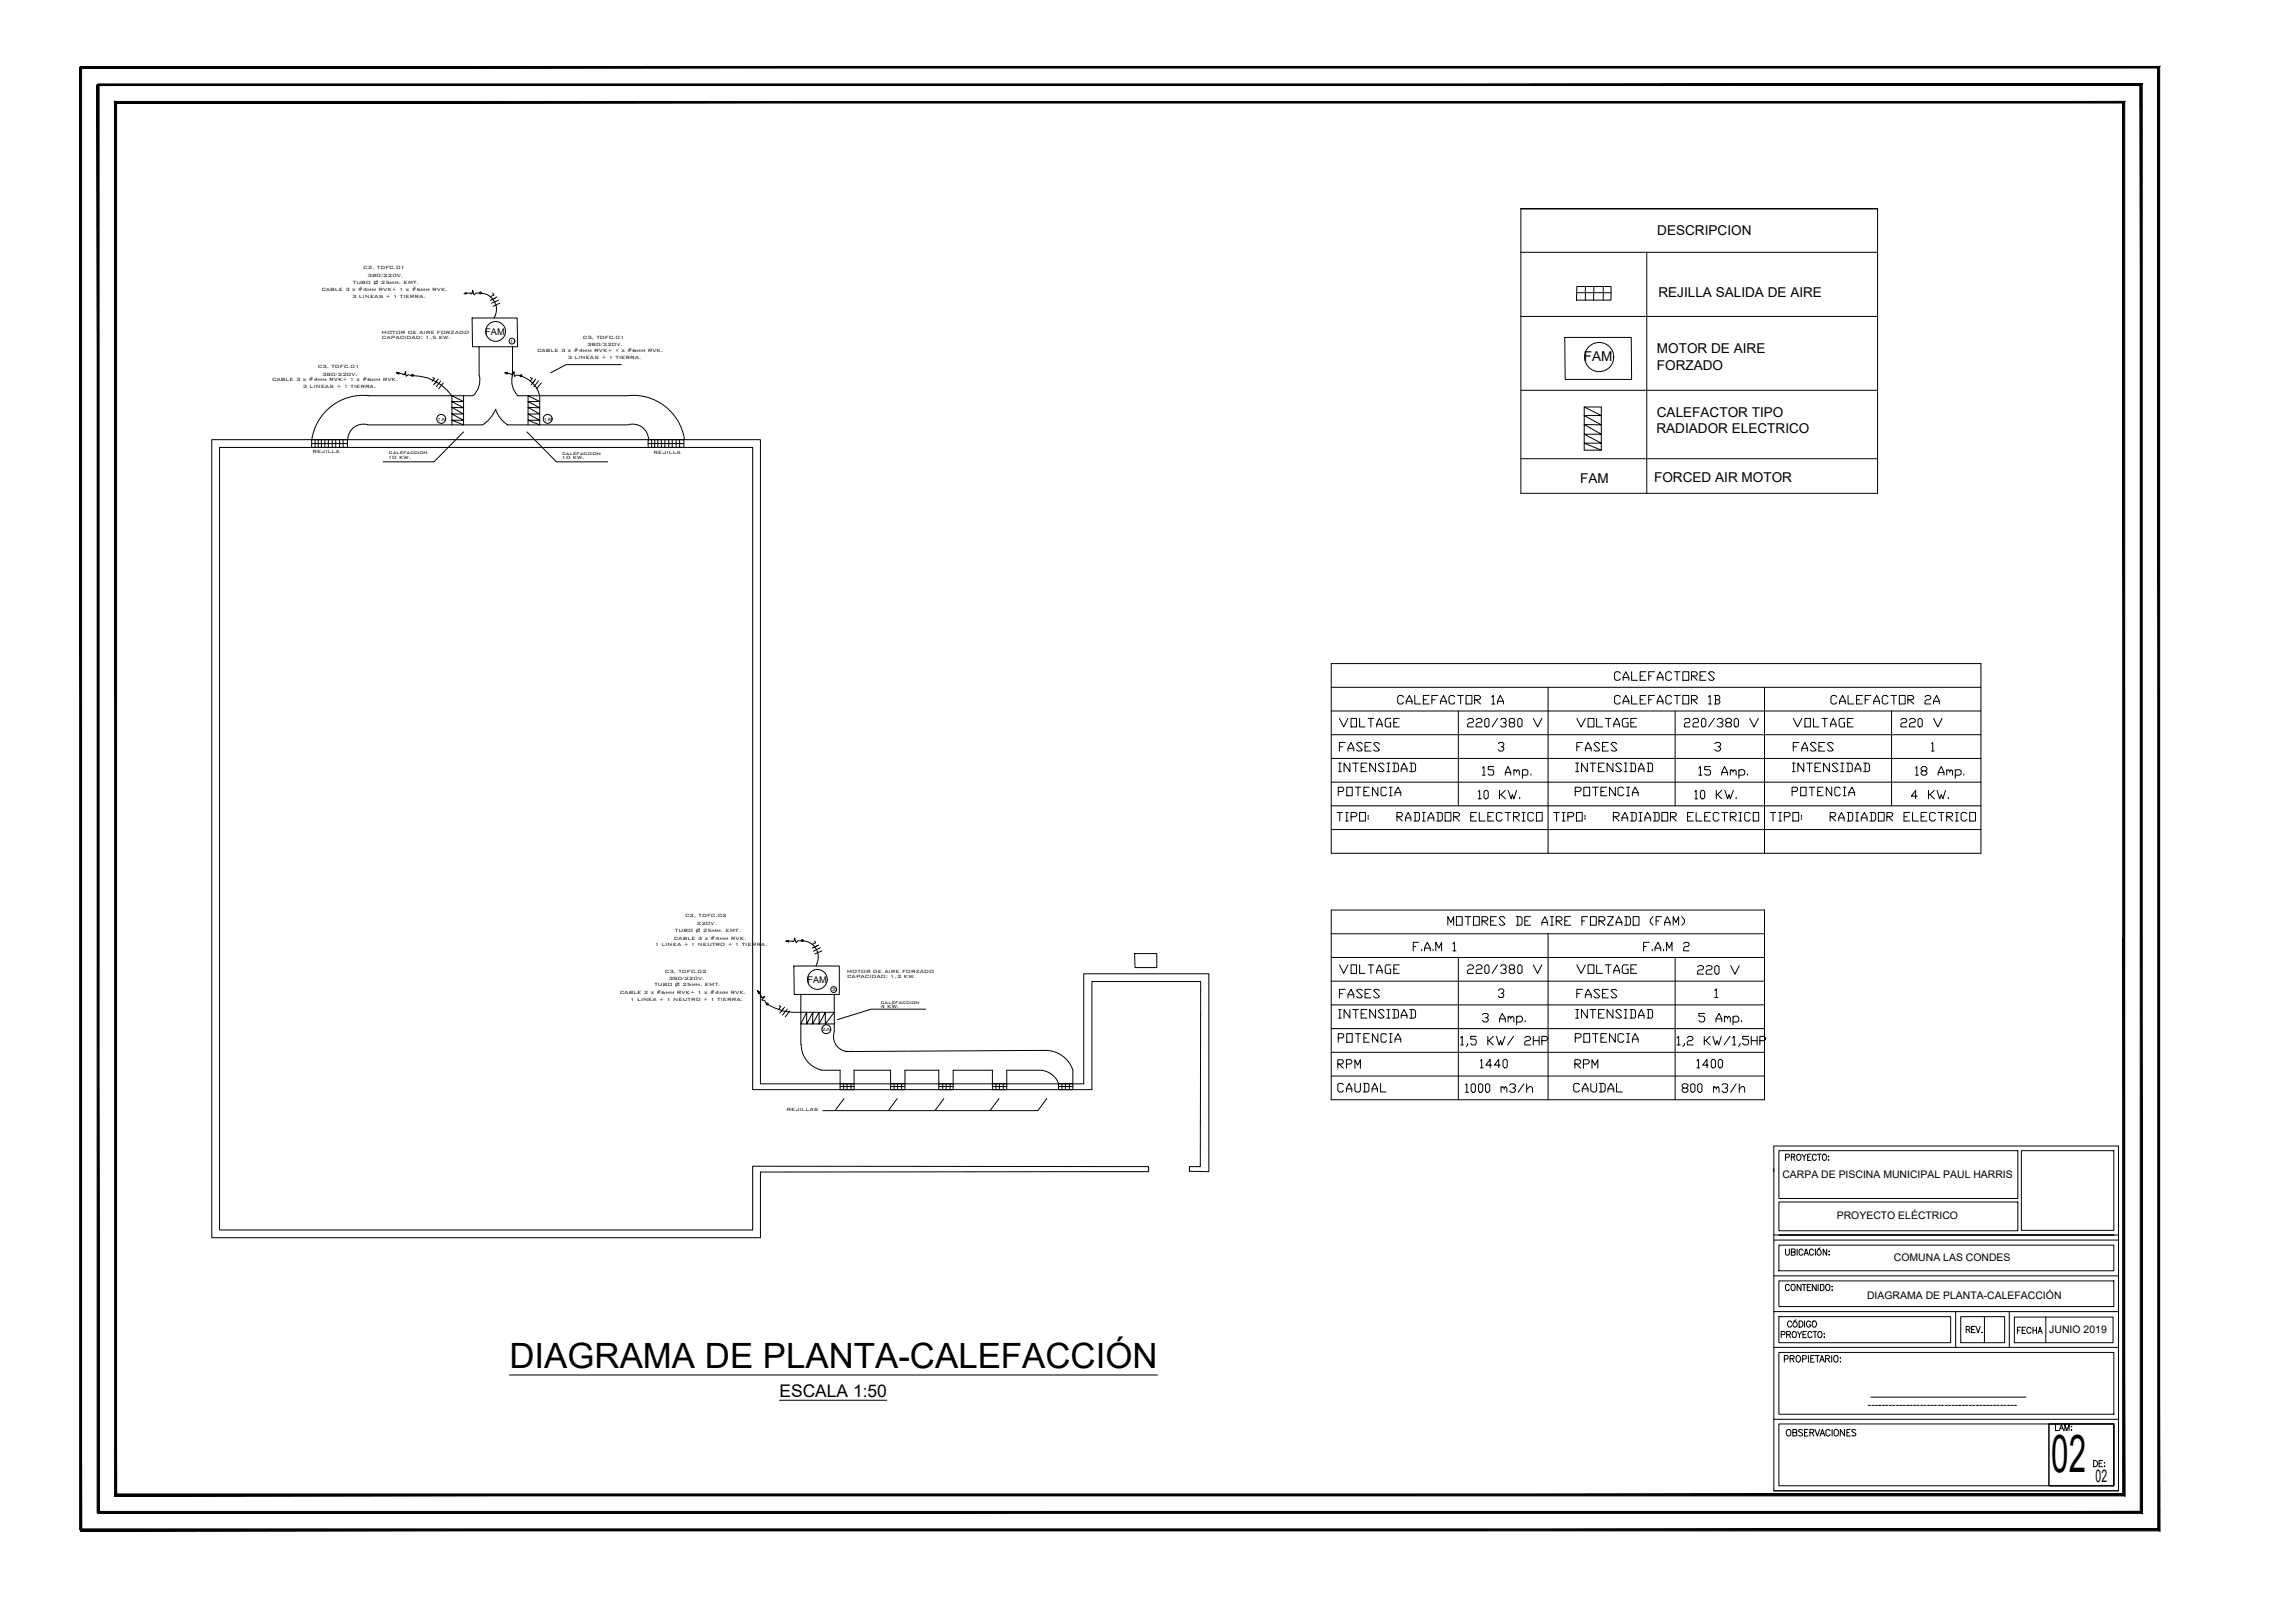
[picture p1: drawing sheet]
<svg xmlns="http://www.w3.org/2000/svg" width="1000mm" height="707mm" viewBox="0 0 1000 707" stroke-linecap="round" stroke-linejoin="round" font-family="sans-serif">
<defs><g id="words">
<text font-size="22.8" x="893.9" y="641.3">02</text>
<text font-size="15.2" x="222" y="595.7">DIAGRAMA DE PLANTA-CALEFACCIÓN</text>
<g font-size="8.8">
<text x="644.9" y="340.1">15 Amp.</text>
<text x="739.1" y="340.1">15 Amp.</text>
<text x="833.6" y="340.1">18 Amp.</text>
<text x="644.9" y="447.7">3 Amp.</text>
<text x="739.1" y="447.7">5 Amp.</text>
</g>
<g font-size="8.4">
<text x="635.4" y="457.2">1,5 KW/ 2HP</text>
<text x="729.5" y="457.2">1,2 KW/1,5HP</text>
</g>
<g font-size="7.6">
<text x="339.7" y="608.4">ESCALA 1:50</text>
<text x="913.2" y="645.5">02</text>
</g>
<g font-size="7.5">
<text x="607.8" y="308">CALEFACTOR 1A</text>
<text x="702.4" y="308">CALEFACTOR 1B</text>
<text x="796.6" y="308">CALEFACTOR 2A</text>
<text x="582.4" y="328.4">FASES</text>
<text x="685.8" y="328.4">FASES</text>
<text x="780.3" y="328.4">FASES</text>
<text x="582.1" y="347.8">POTENCIA</text>
<text x="685.1" y="347.8">POTENCIA</text>
<text x="779.6" y="347.8">POTENCIA</text>
<text x="642.8" y="349.2">10 KW.</text>
<text x="737.3" y="349.2">10 KW.</text>
<text x="831.8" y="349.2">4 KW.</text>
<text x="629.7" y="404.3">MOTORES DE AIRE FORZADO (FAM)</text>
<text x="614.5" y="415.6">F.A.M 1</text>
<text x="715.1" y="415.6">F.A.M 2</text>
<text x="582.4" y="436">FASES</text>
<text x="685.8" y="436">FASES</text>
<text x="582.1" y="444.9">INTENSIDAD</text>
<text x="685.4" y="444.9">INTENSIDAD</text>
<text x="581.7" y="466.7">RPM</text>
<text x="643.8" y="466.4">1440</text>
<text x="685.1" y="466.7">RPM</text>
<text x="738.4" y="466.4">1400</text>
<text x="581.7" y="477">CAUDAL</text>
<text x="684.7" y="477">CAUDAL</text>
</g>
<g font-size="7.1">
<text x="702.4" y="297.4">CALEFACTORES</text>
<text x="582.4" y="317.9">VOLTAGE</text>
<text x="638.2" y="317.9">220/380 V</text>
<text x="685.8" y="317.9">VOLTAGE</text>
<text x="732.7" y="317.9">220/380 V</text>
<text x="780.3" y="317.9">VOLTAGE</text>
<text x="827.3" y="317.9">220 V</text>
<text x="582.1" y="337.3">INTENSIDAD</text>
<text x="685.4" y="337.3">INTENSIDAD</text>
<text x="780" y="337.3">INTENSIDAD</text>
<text x="581.4" y="358.8">TIPO: RADIADOR ELECTRICO</text>
<text x="675.9" y="358.8">TIPO: RADIADOR ELECTRICO</text>
<text x="770.1" y="358.8">TIPO: RADIADOR ELECTRICO</text>
<text x="582.4" y="425.1">VOLTAGE</text>
<text x="638.2" y="425.1">220/380 V</text>
<text x="685.8" y="425.1">VOLTAGE</text>
<text x="738.7" y="425.4">220 V</text>
<text x="582.1" y="455.1">POTENCIA</text>
<text x="685.1" y="455.1">POTENCIA</text>
<text x="637.5" y="477">1000 m3/h</text>
<text x="731.7" y="477">800 m3/h</text>
</g>
<text font-size="6.6" x="777.2" y="626.9">OBSERVACIONES</text>
<g font-size="6.2">
<text x="776.8" y="563.4">CONTENIDO:</text>
<text x="855.5" y="581.7">REV.</text>
<text x="878.1" y="582.1">FECHA</text>
<text x="894.6" y="624.4">LAM:</text>
<text x="911.2" y="640.3">DE:</text>
</g>
<g font-size="5.9">
<text x="722.2" y="102.3">DESCRIPCION</text>
<text x="722.7" y="129.5">REJILLA SALIDA DE AIRE</text>
<text x="722" y="153.9">MOTOR DE AIRE</text>
<text x="690.2" y="157.3">FAM</text>
<text x="722" y="161">FORZADO</text>
<text x="722" y="181.5">CALEFACTOR TIPO</text>
<text x="721.9" y="188.6">RADIADOR ELECTRICO</text>
<text x="720.9" y="210">FORCED AIR MOTOR</text>
<text x="688.7" y="210.5">FAM</text>
</g>
<text font-size="5.7" x="776.8" y="506.6">PROYECTO:</text>
<g font-size="4.6">
<text x="776.7" y="513.2">CARPA DE PISCINA MUNICIPAL PAUL HARRIS</text>
<text x="800.4" y="530.9">PROYECTO ELÉCTRICO</text>
<text x="825.3" y="549.3">COMUNA LAS CONDES</text>
<text x="813.6" y="565.9">DIAGRAMA DE PLANTA-CALEFACCIÓN</text>
<text x="893.1" y="580.8">JUNIO 2019</text>
<text x="814" y="613.5">-------------------------------------------</text>
</g>
<g font-size="4">
<text x="211.5" y="146">FAM</text>
<text x="351.9" y="428.1">FAM</text>
</g>
<g font-size="2.6">
<text x="158.3" y="117.3">C2, TDFC.01</text>
<text x="153.8" y="123.8">TUBO Ø 25mm. EMT.</text>
<text x="160.2" y="120.7">380/220V.</text>
<text x="140" y="126.7">CABLE 3 x #4mm RVK+ 1 x #6mm RVK.</text>
<text x="153.4" y="129.7">3 LINEAS + 1 TIERRA.</text>
<text x="166.3" y="145.5">MOTOR DE AIRE FORZADO</text>
<text x="166.5" y="147.7">CAPACIDAD: 1,5 KW.</text>
<text x="222" y="149.5">1</text>
<text x="254" y="147.5">C3, TDFC.01</text>
<text x="234" y="153.4">CABLE 3 x #4mm RVK+ 1 x #6mm RVK.</text>
<text x="255.9" y="150.9">380/220V.</text>
<text x="138.5" y="160.2">C3, TDFC.01</text>
<text x="247.4" y="156.5">3 LINEAS + 1 TIERRA.</text>
<text x="118.5" y="166.1">CABLE 3 x #4mm RVK+ 1 x #6mm RVK.</text>
<text x="140.4" y="163.6">380/220V.</text>
<text x="131.9" y="169.2">3 LINEAS + 1 TIERRA.</text>
<text x="190.3" y="183.2">1A</text>
<text x="236.7" y="183.2">1B</text>
<text x="136.1" y="197.3">REJILLA</text>
<text x="169.5" y="198">calefaccion</text>
<text x="284.8" y="197.6">REJILLA</text>
<text x="169" y="200">10 KW.</text>
<text x="244.7" y="200.2">10 KW.</text>
<text x="245" y="198.3">calefaccion</text>
<text x="298.5" y="399.5">C2, TDFC.02</text>
<text x="294.1" y="406.1">TUBO Ø 25mm. EMT.</text>
<text x="303.7" y="402.8">220V.</text>
<text x="285.3" y="412">1 LINEA + 1 NEUTRO + 1 TIERRA.</text>
<text x="293.6" y="409.3">CABLE 3 x #4mm RVK.</text>
<text x="289.7" y="423.7">C3, TDFC.02</text>
<text x="369" y="424">MOTOR DE AIRE FORZADO</text>
<text x="285.2" y="429.6">TUBO Ø 25mm. EMT.</text>
<text x="291.4" y="427.1">380/220V.</text>
<text x="362.5" y="431.8">2</text>
<text x="369.1" y="426.2">CAPACIDAD: 1,2 KW.</text>
<text x="270.1" y="432.8">CABLE 2 x #6mm RVK+ 1 x #4mm RVK.</text>
<text x="274.7" y="436">1 LINEA + 1 NEUTRO + 1 TIERRA.</text>
<text x="383.9" y="437.4">calefaccion</text>
<text x="383.7" y="439.3">4 KW.</text>
<text x="358" y="449.1">2A</text>
<text x="342.7" y="483.8">REJILLAS</text>
</g>
</g></defs>
<!-- layer: 0 -->
<g fill="none" stroke="#000" stroke-width=".44">
<path d="M202.2 127.8l1-.3v.5zM203.2 127.7h1.9l.5 .3 .3-1.5 .7 1.9 .8-.7h1.4M215.2 128.5l-1.5 .7M215.9 129.9l-1.5 .7M216.6 129.4l-2.9 1.5M217.3 130.7l-3.1 1.4M217.8 132.1l-2.9 1.3M172.7 162.4l1.2-.2-.2 .7zM173.7 162.6l2.4 .6 .7-1.3 .3 2 .7-.7 1.5 .4M189.3 164.9l-1 1.2M190.5 165.8l-1 1.3M191 165.1l-2 2.5"/>
<path d="M192 165.9l-1.8 2.6M193.2 166.8l-2 2.5M220 162.4l1.1-.2-.1 .7zM221 162.6l1.7 .3a.88 .88 0 0 0 1 0 .88 .88 0 0 0 .3-1l.2 2 .7-.5 1.7 .2M232 164.9l-1 1.2M233 165.8l-1 1.2M233.5 165.1l-2 2.5M234.7 165.9l-2 2.6M235.9 166.8l-2.1 2.5M580.1 299.4h283.2M580.1 289.1h283.2v82.6h-283.2zM674.6 299.4v72.3"/>
<path d="M768.9 299.4v72.3M580.1 309.7h283.2M635.5 309.7v41.3M730 309.7v41.3M824.3 309.7v41.3M580.1 330.4h283.2M580.1 320h283.2M580.1 351h283.2M580.1 340.7h283.2M580.1 361.4h283.2M580.1 396.4h188.8v82.6h-188.8zM342.4 410l1.2-.4v.7z"/>
<path d="M349.2 409.8h-1.6l-.6 .8-.7-2-.4 1.5-2.3-.1M355.4 410.6l-1.3 .7M356.1 412l-1.5 .7M356.8 411.6l-2.9 1.4M357.5 412.8l-3.1 1.6M358.1 414.2l-3 1.3M580.1 417.1h188.8M580.1 406.7h188.8M635.5 417.1v61.9M674.6 406.7v72.3M730 417.1v61.9M330 431.5l1 .6-.5 .5z"/>
<path d="M330.7 432.3l1 1.5v.7l1.5-.5-1.1 1.7 1.1 .2 .7 1.1M340.2 438.4l-.9 1.4M341.4 439.3l-1 1.3M341.9 438.7l-2 2.6M343.1 439.6l-2.1 2.5M580.1 437.7h188.8M580.1 427.4h188.8M344.1 440.4l-1.9 2.6M580.1 458.4h188.8M580.1 448.1h188.8M580.1 468.7h188.8M500.5 510.2v-2l-172.5-.2v27.8h-232.3v-340.9h232.3v279.7h147.8v-47h47.4l-.1 80.6h-4.8v2l8.5 .2v-86.2h-54.5v47.9h-140.9v-280.6h-239.1v347.7h239.1v-28.7l169.1-.1"/>
<circle cx="209.4" cy="127.6" r=".42"/>
<circle cx="179.7" cy="163.5" r=".42"/>
<circle cx="227" cy="163.7" r=".42"/>
<circle cx="349.6" cy="409.7" r=".42"/>
<circle cx="334.3" cy="437.3" r=".42"/>
</g>
<!-- layer: Inst ILUM -->
<g fill="none" stroke="#000" stroke-width=".44">
<path d="M208.8 151v12.7M223.4 151v12.7M160.5 172.4h45.6M160.6 172.3a22.6 22.6 0 0 0-24.7 19.1M208.9 163.7a9.4 9.4 0 0 1-2.7 8.6M215.9 178.3a14.8 14.8 0 0 1-5.5 6.7M216 178.3a12.4 12.4 0 0 0 5.2 6.7M223.3 163.6a9.4 9.4 0 0 0 2.3 8.8M225.6 172.4h47.9M273.6 172.3a22.6 22.6 0 0 1 24.7 19.1M160.1 185a6.9 6.9 0 0 0-8.5 6.3M160.2 185.1h50.1"/>
<path d="M221 185.1h52.8M274 185a6.9 6.9 0 0 1 8.6 6.3M494.5 415.4h9.6v6.1h-9.5zM349 433.2v21.8M363.6 433.2v16.2M349.2 455a11.3 11.3 0 0 0 8.6 11M363.6 449.3a6.5 6.5 0 0 0 7.5 8.6M455.2 457.5l-86.9 .5M455.2 457.5a12.6 12.6 0 0 1 12.3 8.6M357.8 466.2h8.3v5.9M372.2 472.1v-5.9h15.9v5.9M394.4 472.1v-5.9h14.7v5.9"/>
<path d="M415.4 472.1v-5.9h17.1v5.9M453.5 466.2h-14.8v5.9M453.7 466.2a9.1 9.1 0 0 1 7.7 5.9M467.5 466.2v5.9"/>
</g>
<!-- layer: Fuerza -->
<g fill="none" stroke="#000" stroke-width=".44">
<path d="M205.7 138.5h19.7l.2 12.5h-19.7zM681.9 147h29l.1 18.3h-28.9zM202 172.4v12.7l-5.1-2.1h5.1l-5.1-2.7h5.1l-5.1-2.8 5.1 .1-5.1-2.7h5.1l-5.1-2.5v12.7M235.2 172.4v12.7l-5.1-2.1h5.1l-5.1-2.7h5.1l-5.1-2.8 5.1 .1-5.1-2.7h5.1l-5.1-2.5v12.7M690.4 177.3l7.4 3.7h-7.4l7.4 4.1-7.4-.2 7.4 4.2h-7.4l7.4 3.9h-7.4l7.4 3.1h-7.4zM690.4 177.3h7.4v18.8M345.9 420.8h19.9v12.4h-19.7zM349 440.9h14.6l-3.9 5.1v-5.1l-2.7 5.1v-5.1l-2.9 5.1 .1-5.1-2.7 5.1v-5.1l-2.5 5.1h14.6"/>
<circle cx="216" cy="144.4" r="4.3"/>
<circle cx="696.9" cy="155.5" r="6.4"/>
<circle cx="356.2" cy="426.6" r="4.3"/>
</g>
<!-- layer: lamina -->
<g fill="none" stroke="#000" stroke-width=".44">
<path d="M687.2 124.8h14.9v5.9h-15.1zM687.2 127.5h14.9M690.9 124.8v5.9M694.6 124.8l-.2 5.9M698.7 124.8v5.9M135.8 191.5h15.6v3.4h-15.6zM135.8 193.2h15.6M137.3 191.5v3.4M138.7 191.5v3.4M140 191.5v3.4M141.6 191.5v3.4M143.1 191.5v3.4"/>
<path d="M144.8 191.5v3.4M146.3 191.5v3.4M148 191.5v3.4M149.5 191.5v3.4M282.4 191.5h15.6v3.4h-15.6zM282.4 193.2h15.6M284 191.5v3.4M285.3 191.5v3.4M286.7 191.5v3.4M288.2 191.5v3.4M289.7 191.5v3.4M291.4 191.5v3.4"/>
<path d="M292.9 191.5v3.4M294.6 191.5v3.4M296.2 191.5v3.4M366.1 472.1h6.1v2.5h-6.1zM366.1 473.3h6.1M367.6 472.1v2.5M369.1 472.1v2.5M370.8 472.1v2.5M388.1 472.1h6.3v2.5h-6.3zM388.1 473.3h6.3M389.6 472.1v2.5M391.2 472.1v2.5"/>
<path d="M392.9 472.1v2.5M409.1 472.1h6.3v2.5h-6.3zM409.1 473.3h6.3M410.8 472.1v2.5M412.3 472.1v2.5M414 472.1v2.5M432.5 472.1h6.2v2.5h-6.2zM432.5 473.3h6.2M434 472.1v2.5M435.5 472.1v2.5M437.2 472.1v2.5M461.3 473.3h6.2"/>
<path d="M462.8 472.1v2.5M464.3 472.1v2.5M466 472.1v2.5M467.4 474.6h-6.1v-2.5h6.2v2.5"/>
</g>
<!-- layer: CABLETOMA -->
<path d="M209.3 127.7a7.1 7.1 0 0 1 5.9 10.8M214.7 127.7l.5 .8M179.7 163.6a21.8 21.8 0 0 1 17.2 8.8M188.6 164.4l.7 .5M226.6 163.6a12.6 12.6 0 0 1 8.6 8.8M231.1 164.4l.9 .5M349.5 409.8a7.2 7.2 0 0 1 6.1 11M355.1 410l.3 .6M334.3 437.4a22.8 22.8 0 0 0 14.7 3.5M339.5 438.1l.7 .3" fill="none" stroke="#000" stroke-width=".44"/>
<!-- layer: COTA -->
<g fill="none" stroke="#000" stroke-width=".44">
<path d="M662.8 90.9v124h155.4v-124M818.2 90.9h-155.4h155.4M662.8 109.9h155.4M717.6 109.9v105M662.8 137.8h155.4M270.8 158.8h-24.1l-6.8 3.6M662.8 170h155.4M202 188.1l-12.9 13.1h-22.1M229.6 188.1l12.9 13.1h22.3M662.8 199.8h155.4M403.4 439.6h-23.8l-14.7 4.6M367.8 478.5l-3.9 5.3"/>
<path d="M391 478.5l-3.9 5.3M411.3 478.5l-3.9 5.3M435.4 478.5l-3.9 5.3M456.2 478.5l-3.9 5.3h-93.7"/>
<circle cx="223.1" cy="148.6" r="1.27"/>
<circle cx="192.3" cy="182.5" r="1.95"/>
<circle cx="238.7" cy="182.5" r="1.95"/>
<circle cx="363.3" cy="431" r="1.27"/>
<circle cx="360.1" cy="448.3" r="1.95"/>
</g>
<!-- layer: TEXTO -->
<g fill="none" stroke="#000" stroke-width=".44">
<path d="M652.9 323.9l.6-.5h1.3l.5 .5v.7l-.5 .7h-.7M654.8 325.3l.5 .5v.7l-.5 .7h-1.3l-.6-.7M747.3 323.9l.6-.5h1.2l.7 .5v.7l-.7 .7h-.5M749.1 325.3l.7 .5v.7l-.7 .7h-1.2l-.6-.7M841.8 323.9l.5-.5v3.8M841.8 327.2h1.1M652.9 431.5l.6-.7h1.3l.5 1.2-.5 .6h-.7M654.8 432.6l.5 .7-.5 1.2h-1.3l-.6-.7M747.3 431.5l.6-.7v3.7M747.3 434.5h1.3M773 509v1.5M923.2 509v1.5"/>
<path d="M773 538v111.4h150.2v-111.4M773 540.2h150.2M773 555.8h150.2M778.1 544.1v1.8l.7 .9 .8-.4 .2-2.3M780.6 545.4l1.6-.1 .1-.7-.5-.5h-1.2v2.7l1.6-.2 .1-.7-.1-.5h-.4M783.2 544.1v2.7M785.7 544.7a.86 .86 0 0 0-1-.6 .86 .86 0 0 0-.7 1v.7a.86 .86 0 0 0 .7 1 .86 .86 0 0 0 1-.7M786.2 546.8l.9-2.7 1 2.7M786.6 545.9h1.1M790.3 544.7a.86 .86 0 0 0-1-.6 .86 .86 0 0 0-.7 1v.7a.86 .86 0 0 0 .7 1 .86 .86 0 0 0 1-.7M791.1 544.1v2.7M792.3 544.4l.2-.2a1.2 1.2 0 0 1 1.3 1.3 1.2 1.2 0 0 1-1.5 1.1 1.34 1.34 0 0 1 0-2.2z"/>
<path d="M793.2 543.6l-.9 .5M796 544.1v2.7l-1.5-2.7v2.7M797.1 544.9v.4zM797.1 546.4v.4zM773 571.3h150.2M222 598.9h282.4M773 586.9h150.2M339.7 609.9h46.7M773 618.2h150.2M892.9 620.3h28.3v26.9h-28.3z"/>
</g>
<!-- layer: FORMATO -->
<g fill="#000" stroke="#000" stroke-width=".44">
<path d="M35.1 29v.6l906.1-.6zM35.1 29.6l906.1-.6-.9 .6zM940.3 29.6l.9 637.2v-637.8zM940.3 29.6l.9 637.2-.9-.8zM35.1 666.8h906.1l-.9-.8zM35.1 666h905.2l-905.2 .8z"/>
<path d="M42.7 36.6v.7l890.8-.7zM42.7 37.3l890.8-.7-.8 .7zM932.7 37.3l.8 621.9v-622.6zM932.7 37.3l.8 621.9-.8-.8zM42.7 659.2h890.8l-.8-.8zM42.7 658.4h890l-890 .8z"/>
<path d="M925.2 408.8l.5 242.6v-242.6zM925.2 408.8l.5 242.6h-.5z"/>
<path d="M42.3 36.9v622h.9zM42.3 36.9h.9v622z"/>
<path d="M50 44.2v607.4l.8-.9zM50 44.2l.8 .7v605.8zM50 44.2l.8 .7 875.1-.7zM50.8 44.9l875.1-.7-.8 .7zM925.1 44.9l.8 606.7v-607.4zM925.1 44.9l.8 606.7-.8-.9zM50 651.6h875.9l-.8-.9zM50.8 650.7h874.3l-875.1 .9z"/>
<path d="M34.7 29.3v637h.9zM34.7 29.3h.9v637z"/>
</g>
<path d="M35.1 29.3h.1M42.7 36.9h.1M42.7 658.9h.1M35.1 666.3h.1" fill="none" stroke="#000" stroke-width=".44"/>
<!-- layer: 0.1 -->
<g fill="none" stroke="#000" stroke-width=".44">
<path d="M775.2 538h146M775.2 542.4h146v11.2h-146zM775.2 558h146v11.1h-146zM775.2 573.5h74.9v11.4h-74.9zM780.8 576.1a.95 .95 0 0 0-1.1-.7 .95 .95 0 0 0-.8 1v.7a.95 .95 0 0 0 .8 1 .95 .95 0 0 0 1.1-.7M781.8 575.7h.2a1.19 1.19 0 0 1 1.2 1.2 1.19 1.19 0 0 1-1.2 1.2l-.2-.2a1.34 1.34 0 0 1 0-2.2zM782.7 574.9l-.9 .5M783.3 580l.9 1.3v1.4M784 575.4a1.42 1.42 0 0 1 1.7 1 1.42 1.42 0 0 1-.8 1.7h-.9zM785.2 580l-1 1.3M786.4 575.4v2.7M787.2 580h-1.5v2.7h1.5"/>
<path d="M789.1 576.1a.95 .95 0 0 0-1.1-.7 .95 .95 0 0 0-.8 1v.7a.94 .94 0 0 0 1 1 .94 .94 0 0 0 .9-1h-.7M789.9 575.7l.5-.3a1.36 1.36 0 0 1 1.3 1.3 1.36 1.36 0 0 1-1.3 1.4l-.6-.7zM790.1 580h1.5M791 580v2.7M852.3 571.3v15.6M854.5 573.5h19.1v11.4h-19.1zM864.8 573.5v11.4M875.6 571.5v15.4M877.8 573.7h43v11.2h-43zM891.5 573.7v11.2M775.2 589.1h146v26.9h-146zM776.2 581.3h1.4l.3-.5-.2-.7-1.5-.1v2.7"/>
<path d="M777.6 592h1.2l.3-.3a.72 .72 0 0 0-.3-1.2h-1.2v2.8M778.6 581.3l1.5-.1v-1.1l-1.5-.1v2.7M779.4 581.3l.9 1.4M780.1 591.8l1.5-.1 .2-1.1-1.7-.1v2.8M781 591.8l.8 1.5M781.1 580.3l.5-.3a1.36 1.36 0 0 1 1.3 1.3 1.36 1.36 0 0 1-1.3 1.4l-.5-.4-.1-.6zM782.8 590.8l.5-.3a1.44 1.44 0 0 1 1.5 1.4 1.44 1.44 0 0 1-1.5 1.4l-.6-1.1zM785.5 592l1.4-.2 .3-.5-.1-.7-1.6-.1v2.8M785.7 581.3h1M788.1 590.5v2.8M789.1 591.8h1M789.6 580.6a.86 .86 0 0 0-1-.6 .86 .86 0 0 0-.7 1v.7a.86 .86 0 0 0 .7 1 .86 .86 0 0 0 1-.7"/>
<path d="M790.6 590.5h-1.5v2.8h1.5M791 590.5h1.8M792 590.5v2.8M792.3 580.3l.5-.3a1.36 1.36 0 0 1 1.2 1.3 1.36 1.36 0 0 1-1.2 1.4l-.5-.4-.2-.6zM793 593.3l1-2.8 1 2.8M793.3 592.3h1.4M794.9 581l.1-.2v.4zM794.9 582.5l.1-.2v.4zM795.5 591.8l1.6-.1 .3-.4-.2-.7-1.7-.1v2.8M796.4 591.8l1 1.5M798.2 590.5v2.8M799.3 590.8l.5-.3a1.45 1.45 0 0 1 1.2 1.4 1.45 1.45 0 0 1-1.2 1.4l-.7-1.1z"/>
<path d="M802 591.3v.4zM802 593v.3zM815.3 608.6h67.6M775.2 620.3h146v26.9h-146zM892.9 620.3h28.3v26.9h-28.3z"/>
</g>
<!-- layer: MURO JOSEPH -->
<path d="M773 499.2h150.2v38.8h-150.2zM775.2 501.2h104.1v20.9h-104.1zM880.9 501.2h40.3v34.7h-40.3zM775.2 523.6h104.1v12.5h-104.1z" fill="none" stroke="#000" stroke-width=".44"/>
<use href="#words"/>
</svg>
